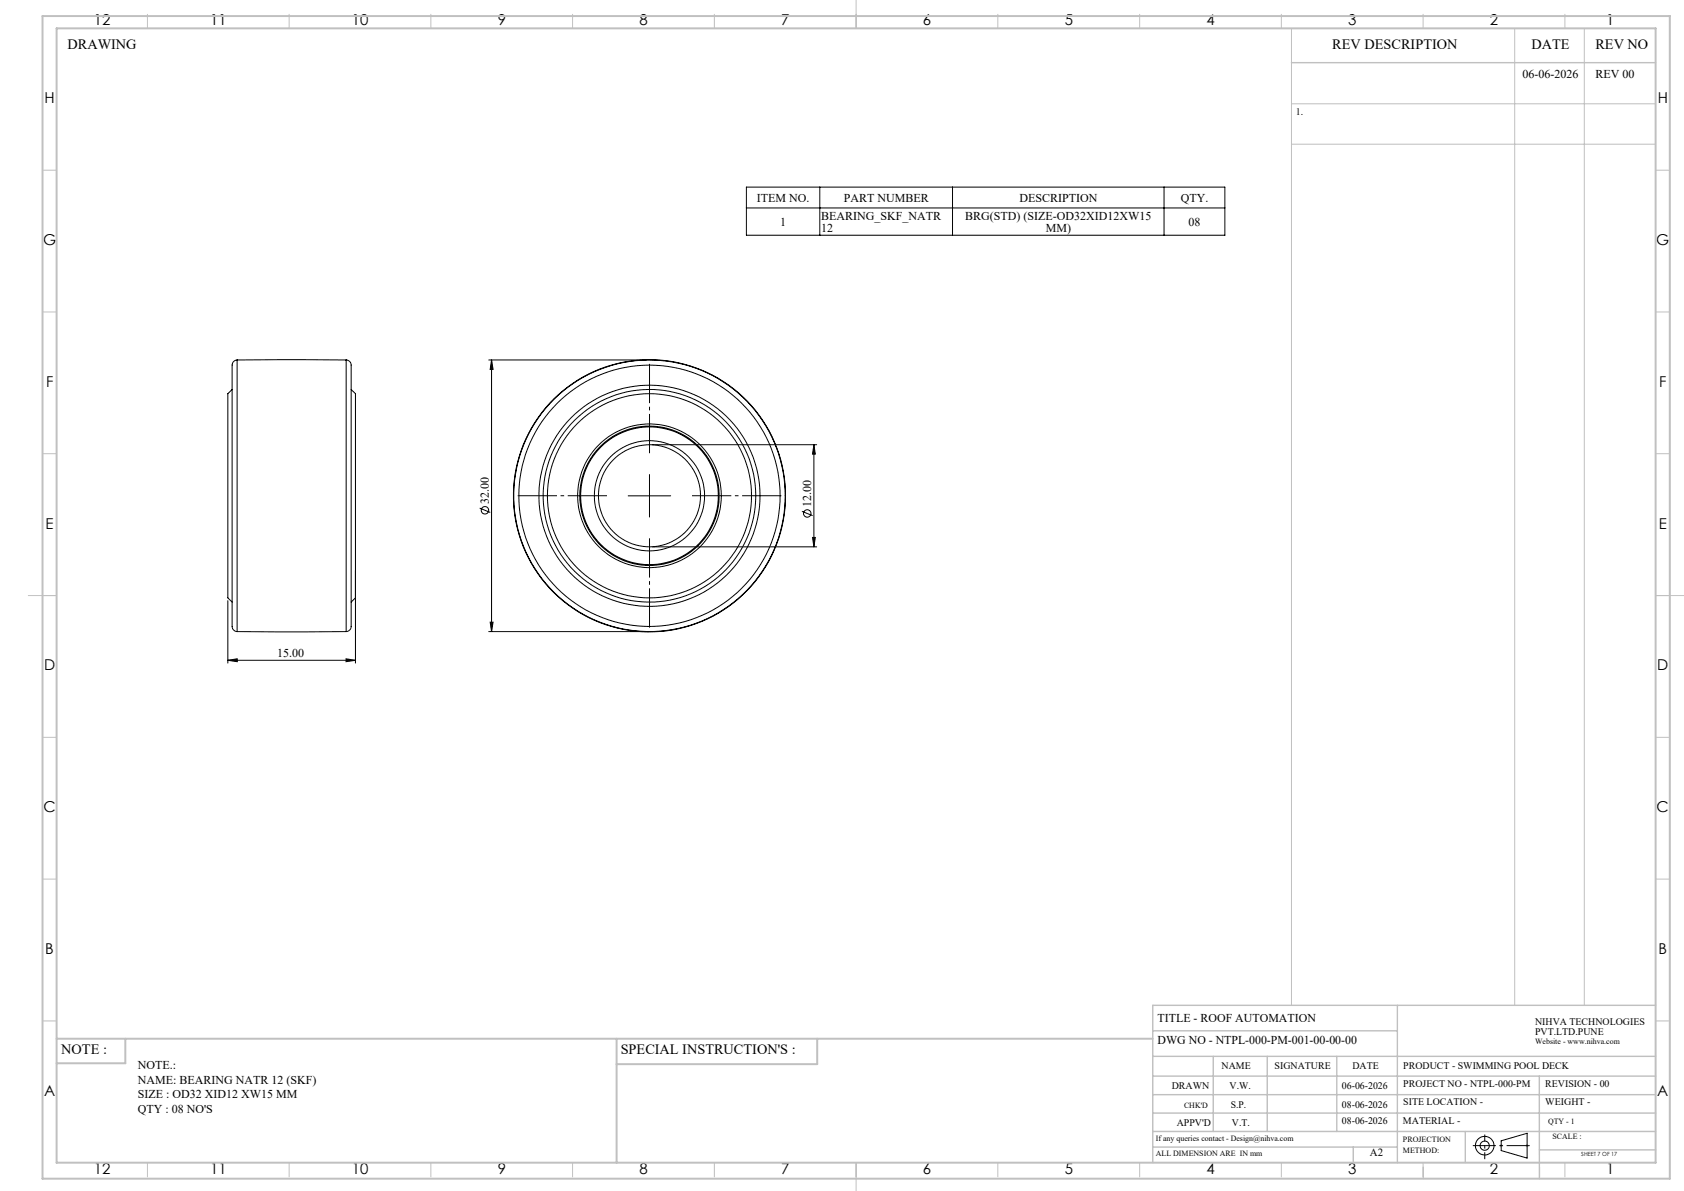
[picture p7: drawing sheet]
<svg xmlns="http://www.w3.org/2000/svg" width="594mm" height="420mm" viewBox="0 0 594 420" stroke-linecap="round" stroke-linejoin="round" font-family="sans-serif">
<defs><g id="words">
<g font-size="5.3">
<text x="33.1" y="8.9">12</text>
<text x="74.1" y="8.9">11</text>
<text x="124.1" y="8.9">10</text>
<text x="175.6" y="8.9">9</text>
<text x="225.6" y="8.9">8</text>
<text x="275.6" y="8.9">7</text>
<text x="325.6" y="8.9">6</text>
<text x="375.6" y="8.9">5</text>
<text x="425.6" y="8.9">4</text>
<text x="475.6" y="8.9">3</text>
<text x="525.6" y="8.9">2</text>
<text x="566.6" y="8.9">1</text>
<text x="15.7" y="36.4">H</text>
<text x="584.7" y="36.4">H</text>
<text x="15.2" y="86.4">G</text>
<text x="584.2" y="86.4">G</text>
<text x="16.2" y="136.4">F</text>
<text x="585.2" y="136.4">F</text>
<text x="16.1" y="186.4">E</text>
<text x="585.1" y="186.4">E</text>
<text x="15.5" y="236.4">D</text>
<text x="584.5" y="236.4">D</text>
<text x="15.4" y="286.4">C</text>
<text x="584.4" y="286.4">C</text>
<text x="16" y="336.4">B</text>
<text x="585" y="336.4">B</text>
<text x="15.5" y="386.4">A</text>
<text x="584.5" y="386.4">A</text>
<text x="33.1" y="413.9">12</text>
<text x="74.1" y="413.9">11</text>
<text x="124.1" y="413.9">10</text>
<text x="175.6" y="413.9">9</text>
<text x="225.6" y="413.9">8</text>
<text x="275.6" y="413.9">7</text>
<text x="325.6" y="413.9">6</text>
<text x="375.6" y="413.9">5</text>
<text x="425.6" y="413.9">4</text>
<text x="475.6" y="413.9">3</text>
<text x="525.6" y="413.9">2</text>
<text x="566.6" y="413.9">1</text>
</g>
<g font-size="5">
<text x="23.8" y="17.2">DRAWING</text>
<text x="470" y="17.4">REV DESCRIPTION</text>
<text x="540.2" y="17.4">DATE</text>
<text x="562.8" y="17.4">REV NO</text>
<text x="21.6" y="371.8">NOTE :</text>
<text x="218.9" y="371.8">SPECIAL INSTRUCTION'S :</text>
</g>
<g font-size="4.2">
<text x="537.1" y="27.6">06-06-2026</text>
<text x="562.8" y="27.6">REV 00</text>
<text x="267" y="71.2">ITEM NO.</text>
<text x="297.6" y="71.2">PART NUMBER</text>
<text x="359.6" y="71.2">DESCRIPTION</text>
<text x="416.5" y="71.2">QTY.</text>
<text x="289.7" y="77.5">BEARING_SKF_NATR</text>
<text x="340.5" y="77.5">BRG(STD) (SIZE-OD32XID12XW15</text>
<text x="275.2" y="79.7">1</text>
<text x="289.7" y="81.8">12</text>
<text x="368.9" y="81.8">MM)</text>
<text x="419.2" y="79.7">08</text>
<text x="172.4" y="177.8" transform="rotate(-90 172.4 177.8)">32.00</text>
<text x="286.1" y="178.9" transform="rotate(-90 286.1 178.9)">12.00</text>
<text x="97.8" y="231.8">15.00</text>
<text x="408.3" y="360.3">TITLE - ROOF AUTOMATION</text>
<text x="408.3" y="368.2">DWG NO - NTPL-000-PM-001-00-00-00</text>
<text x="48.6" y="376.9">NOTE.:</text>
<text x="48.6" y="382.1">NAME: BEARING NATR 12 (SKF)</text>
<text x="48.6" y="387.4">SIZE : OD32 XID12 XW15 MM</text>
<text x="48.6" y="392.6">QTY : 08 NO'S</text>
</g>
<text font-size="3.9" x="483.2" y="407.7">A2</text>
<g font-size="3.5">
<text x="457" y="40.6">1.</text>
<text x="541.5" y="361.3">NIHVA TECHNOLOGIES</text>
<text x="541.5" y="364.9">PVT.LTD.PUNE</text>
<text x="430.9" y="377">NAME</text>
<text x="449.6" y="377">SIGNATURE</text>
<text x="477" y="377">DATE</text>
<text x="495" y="377">PRODUCT - SWIMMING POOL DECK</text>
<text x="495" y="383.3">PROJECT NO - NTPL-000-PM</text>
<text x="545.1" y="383.3">REVISION - 00</text>
<text x="413.3" y="384.1">DRAWN</text>
<text x="433.7" y="384.1">V.W.</text>
<text x="473.4" y="384.1">06-06-2026</text>
<text x="495" y="389.8">SITE LOCATION -</text>
<text x="545.1" y="389.8">WEIGHT -</text>
<text x="434.1" y="390.6">S.P.</text>
<text x="473.4" y="390.6">08-06-2026</text>
<text x="415.1" y="396.9">APPV'D</text>
<text x="434.6" y="396.9">V.T.</text>
<text x="473.4" y="396.5">08-06-2026</text>
<text x="494.8" y="396.5">MATERIAL -</text>
</g>
<g font-size="2.8">
<text x="541.5" y="368.3">Website - www.nihva.com</text>
<text x="417.6" y="390.6">CHK'D</text>
<text x="546.1" y="396.5">QTY - 1</text>
<text x="547.6" y="401.7">SCALE :</text>
<text x="407.7" y="402.2">If any queries contact - Design@nihva.com</text>
<text x="407.7" y="407.7">ALL DIMENSION ARE IN mm</text>
<text x="494.8" y="402.7">PROJECTION</text>
<text x="494.8" y="406.5">METHOD:</text>
</g>
<text font-size="2" x="557.8" y="407.8">SHEET 7 OF 17</text>
</g></defs>
<g fill="none" stroke="#000" stroke-width=".35">
<path d="M263.3 66h168.7v17h-168.7zM263.3 73.3h168.7M289.2 66v17M336 66v17M410.6 66v17M81.9 137.4l-1.5 1.4v72l1.5 1.5M83.6 126.9h38.5M83.6 126.9a2.26 2.26 0 0 0-1.7 3.1v82.8a36 36 0 0 0 .3 9.1l.8 .7 .6 .1M83.6 126.9v95.8M122.1 126.9a2.21 2.21 0 0 1 1.8 3.1v82.8a36 36 0 0 1-.3 9.1l-.8 .7-.7 .1M122.1 126.9v95.8M123.9 137.4l1.5 1.4v72l-1.5 1.5"/>
<path d="M172.4 126.9h55.7M173.4 126.9v95.8M173.4 126.9l.5 3.4h-1zM230.1 156.8h58M287.1 156.8v36M287.1 156.8l.5 3.3h-1zM169.2 179.2l3.7 1.5M221.6 174.9h15M229.1 167.3v15M230.1 192.8h58M282.9 180.3l3.7 1.5M286.6 189.5h1l-.5 3.3z"/>
<path d="M80.4 211.8v22M125.4 201.2v32.6M172.9 219.4h1l-.5 3.3zM80.4 232.9l3.3-.6v1zM80.4 232.9h45M83.6 222.7h38.5M122.1 232.3l3.3 .6-3.3 .4zM172.4 222.7h55.7M529.5 402.3l9.2-2.7v8.8l-9.2-2.7z"/>
<circle cx="171" cy="179.9" r="1.31"/>
<circle cx="229.1" cy="174.8" r="39"/>
<circle cx="229.1" cy="174.8" r="48"/>
<circle cx="229.1" cy="174.8" r="24.3"/>
<circle cx="229.1" cy="174.8" r="46.1"/>
<circle cx="229.1" cy="174.8" r="18"/>
<circle cx="229.1" cy="174.8" r="47.9"/>
<circle cx="229.1" cy="174.8" r="24.6"/>
<circle cx="229.1" cy="174.8" r="25.3"/>
<circle cx="229.1" cy="174.8" r="37.5"/>
<circle cx="229.1" cy="174.8" r="36"/>
<circle cx="229.1" cy="174.8" r="19.4"/>
<circle cx="284.7" cy="181.1" r="1.31"/>
<circle cx="523.7" cy="404" r="1.62"/>
<circle cx="523.7" cy="404" r="3.3"/>
</g>
<g fill="none" stroke="#c0c0c0" stroke-width=".35">
<path d="M52 5v5M102 5v5M152 5v5M202 5v5M252 5v5M302 0v10M352 5v5M402 5v5M452 5v5M455.5 10v344.5M502 5v5M534.3 10v344.5"/>
<path d="M552 5v5M558.8 10v344.5M455.5 36.6h128.5M455.5 50.9h128.5M15 60h5M584 60h5M15 110h5M584 110h5M15 160h5M584 160h5M10 210h10M584 210h10"/>
<path d="M15 260h5M584 260h5M15 310h5M584 310h5M15 360h5M584 360h5M52 410v5M102 410v5M152 410v5M202 410v5M252 410v5M302 410v10"/>
<path d="M352 410v5M402 410v5M452 410v5M502 410v5M502 411.6v4.1M529 404h1M529.2 403.7l.7 .7M529.5 403.5v1M529.9 403.7l-.7 .7M538.1 404h1.1M538.3 403.7l.7 .7M538.7 403.5v1"/>
<path d="M539 403.7l-.7 .7M552 410v5"/>
</g>
<path d="M229.1 159.8v-31.5M214.1 174.8h-31.5M244.1 174.8h31.5M229.1 189.8v31.5" fill="none" stroke="#000" stroke-width=".35" stroke-dasharray="15.2 1.3 1.3 1.3" stroke-dashoffset="1.4" stroke-linecap="butt"/>
<path d="M519.5 404h20.1" fill="none" stroke="#000" stroke-width=".35" stroke-dasharray="15.2 1.3 1.3 1.3" stroke-dashoffset="7.1" stroke-linecap="butt"/>
<path d="M523.7 408.8v-8.7" fill="none" stroke="#000" stroke-width=".35" stroke-dasharray="15.2 1.3 1.3 1.3" stroke-dashoffset="12.8" stroke-linecap="butt"/>
<g fill="none" stroke="#c0c0c0" stroke-width=".5">
<path d="M455.5 22.1h128.5M492.9 354.5v55.5M584 354.5h-177.4v55.5M406.6 372.5h177.4M406.6 379.5h177.4M406.6 363.5h86.3M428 372.5v26.5M447 372.5v26.5M471.5 372.5v26.5M543 379.5v36.2M406.6 392.5h177.4M406.6 386h177.4"/>
<path d="M406.6 399h177.4M516.9 399v11M406.6 404.5h86.3M477.3 404.5v5.5M543 405.5h41"/>
</g>
<path d="M15 5.7h574v410h-574zM20 10h564v400h-564zM20 366.3h386.6M44.2 366.3v8.6h-24.2M217.5 366.3v43.7M288.3 366.3v9h-70.8" fill="none" stroke="#c0c0c0" stroke-width=".7"/>
<g fill="#000">
<path d="M173.4 126.9l.5 3.4h-1zM172.9 219.4h1l-.5 3.3zM287.1 156.8l.5 3.3h-1zM286.6 189.5h1l-.5 3.3z"/>
<path d="M80.4 232.9l3.3-.6v1zM122.1 232.3l3.3 .6-3.3 .4z"/>
</g>
<use href="#words"/>
</svg>
